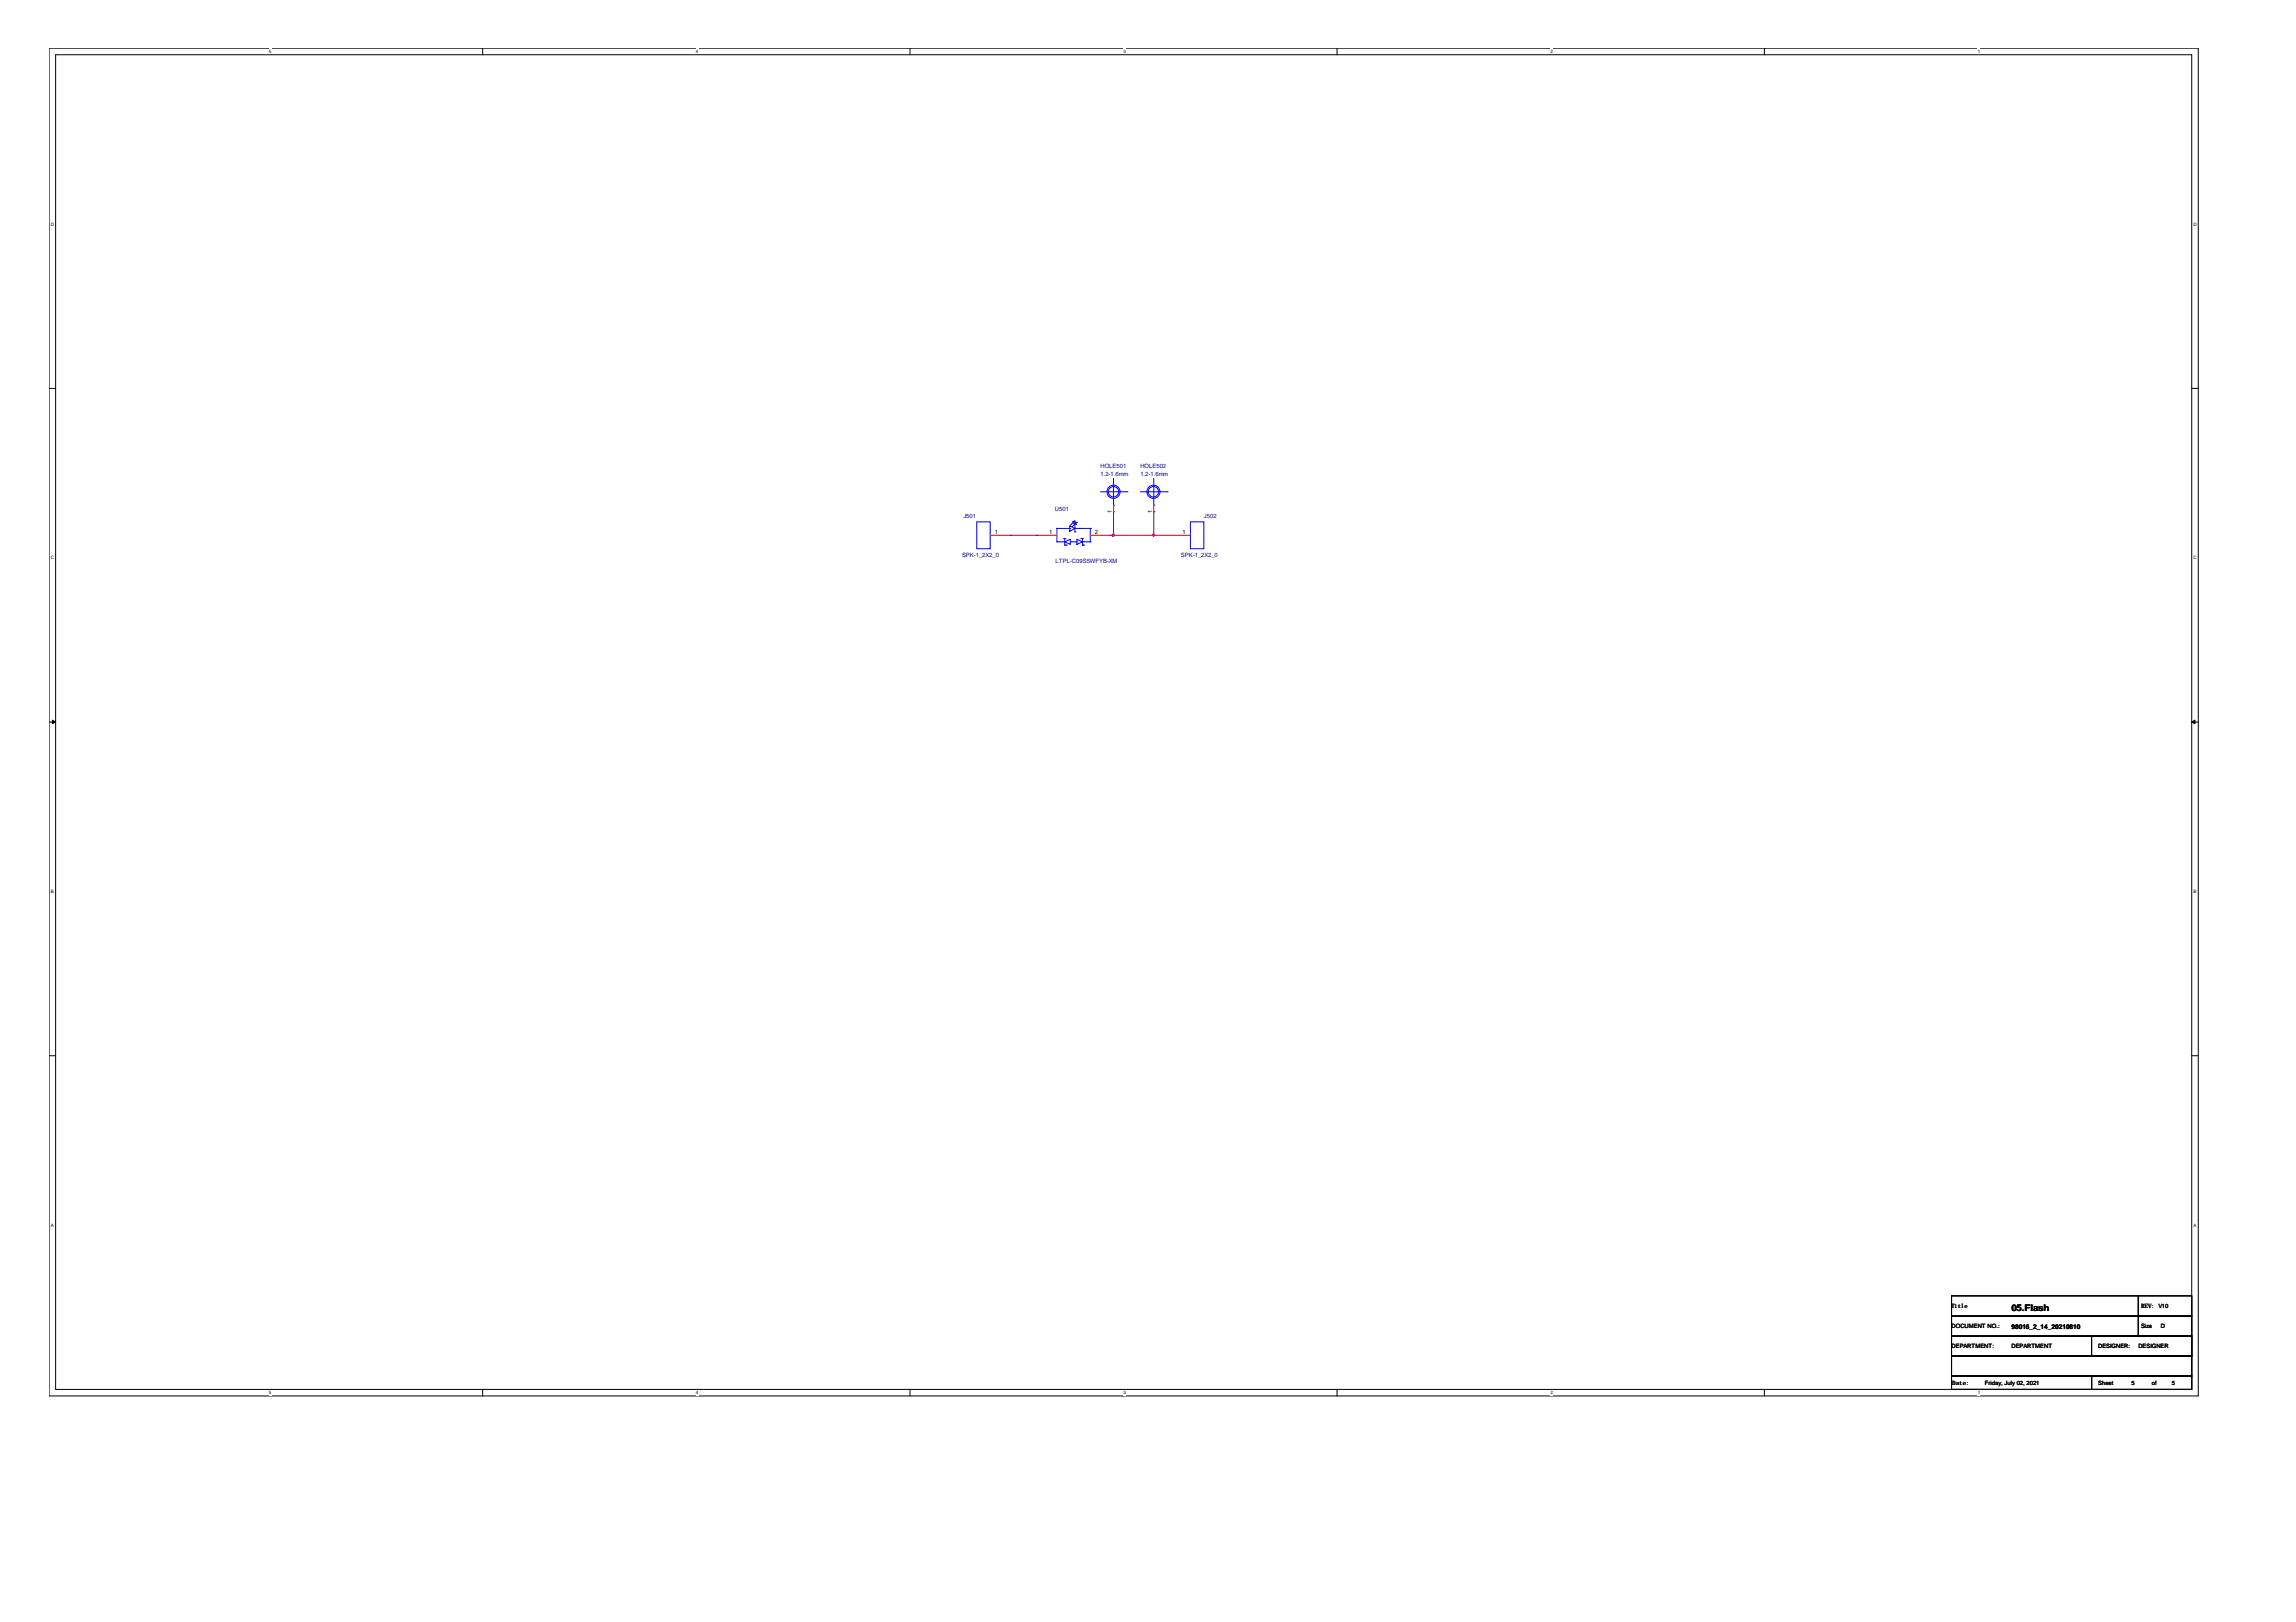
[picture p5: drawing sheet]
<svg xmlns="http://www.w3.org/2000/svg" width="297mm" height="210mm" viewBox="0 0 297 210" stroke-linecap="round" stroke-linejoin="round" font-family="sans-serif">
<defs><g id="words">
<text font-size="1.2" x="260.2" y="169.7">05.Flash</text>
<g font-size=".8" fill="#000080">
<text x="142.4" y="60.6">HOLE501</text>
<text x="142.4" y="61.6">1.2-1.6mm</text>
<text x="147.5" y="60.6">HOLE502</text>
<text x="147.5" y="61.6">1.2-1.6mm</text>
<text x="124.6" y="67">J501</text>
<text x="136.5" y="66.2">U501</text>
<text x="155.7" y="67">J502</text>
<text x="124.5" y="72.1">SPK-1_2X2_0</text>
<text x="136.6" y="72.9">LTPL-C09S5WFYB-XM</text>
<text x="152.8" y="72.1">SPK-1_2X2_0</text>
</g>
<g font-size=".8">
<text x="128.7" y="69.1">1</text>
<text x="135.7" y="69.1">1</text>
<text x="141.6" y="69.1">2</text>
<text x="143.8" y="66.4" transform="rotate(-90 143.8 66.4)">1</text>
<text x="149.1" y="66.4" transform="rotate(-90 149.1 66.4)">1</text>
<text x="153" y="69.1">1</text>
<text x="252.5" y="169.3">Title</text>
<text x="252.5" y="171.9">DOCUMENT NO.:</text>
<text x="260.2" y="172">98016_2_14_20210810</text>
<text x="277" y="171.9">Size</text>
<text x="277" y="169.3">REV: V10</text>
<text x="279.6" y="171.9">D</text>
<text x="252.5" y="174.5">DEPARTMENT:</text>
<text x="252.6" y="179.3">Date:</text>
<text x="256.8" y="179.3">Friday, July 02, 2021</text>
<text x="260.2" y="174.5">DEPARTMENT</text>
<text x="271.4" y="174.5">DESIGNER:</text>
<text x="271.4" y="179.3">Sheet</text>
<text x="275.8" y="179.3">5</text>
<text x="276.6" y="174.5">DESIGNER</text>
<text x="278.4" y="179.3">of</text>
<text x="281" y="179.3">5</text>
</g>
<g font-size=".6">
<text x="34.8" y="6.9">5</text>
<text x="90" y="6.9">4</text>
<text x="145.3" y="6.9">3</text>
<text x="200.6" y="6.9">2</text>
<text x="255.9" y="6.9">1</text>
<text x="6.6" y="29.2">D</text>
<text x="283.8" y="29.2">D</text>
<text x="6.6" y="72.4">C</text>
<text x="283.8" y="72.4">C</text>
<text x="6.6" y="115.6">B</text>
<text x="283.8" y="115.6">B</text>
<text x="6.6" y="158.8">A</text>
<text x="283.8" y="158.8">A</text>
<text x="34.8" y="180.4">5</text>
<text x="90" y="180.4">4</text>
<text x="145.3" y="180.4">3</text>
<text x="200.6" y="180.4">2</text>
<text x="255.9" y="180.4">1</text>
</g>
</g></defs>
<path d="M6.3 6.2h278.1v174.5h-278.1zM7.2 7.1h276.3v172.7h-276.3z" fill="none" stroke="#000" stroke-width=".13"/>
<g fill="#fff">
<path d="M34.8 6.3h.3v.7h-.3z"/>
<path d="M34.8 179.9h.3v.7h-.3z"/>
</g>
<path d="M62.4 6.2v.9M62.4 179.8v.9" fill="none" stroke="#000" stroke-width=".13"/>
<g fill="#fff">
<path d="M90 6.3h.3v.7h-.3z"/>
<path d="M90 179.9h.3v.7h-.3z"/>
</g>
<path d="M117.7 6.2v.9M117.7 179.8v.9" fill="none" stroke="#000" stroke-width=".13"/>
<g fill="#fff">
<path d="M145.3 6.3h.3v.7h-.3z"/>
<path d="M145.3 179.9h.3v.7h-.3z"/>
</g>
<path d="M173 6.2v.9M173 179.8v.9" fill="none" stroke="#000" stroke-width=".13"/>
<g fill="#fff">
<path d="M200.6 6.3h.3v.7h-.3z"/>
<path d="M200.6 179.9h.3v.7h-.3z"/>
</g>
<path d="M228.3 6.2v.9M228.3 179.8v.9" fill="none" stroke="#000" stroke-width=".13"/>
<g fill="#fff">
<path d="M255.9 6.3h.3v.7h-.3z"/>
<path d="M255.9 179.9h.3v.7h-.3z"/>
<path d="M6.6 28.7h.3v.7h-.3z"/>
<path d="M283.8 28.7h.3v.7h-.3z"/>
<path d="M6.6 71.9h.3v.6h-.3z"/>
<path d="M283.8 71.9h.3v.6h-.3z"/>
</g>
<path d="M6.3 50.3h.9M283.5 50.3h.9" fill="none" stroke="#000" stroke-width=".13"/>
<g fill="#fff">
<path d="M6.6 115h.3v.7h-.3z"/>
<path d="M283.8 115h.3v.7h-.3z"/>
</g>
<path d="M6.3 93.4h.9M283.5 93.4h.9" fill="none" stroke="#000" stroke-width=".13"/>
<g fill="#000" stroke="#000" stroke-width=".13">
<path d="M6.8 93.2l.4 .2-.4 .3z" fill-rule="evenodd"/>
<path d="M283.5 93.4l.5-.2v.5z" fill-rule="evenodd"/>
</g>
<g fill="#fff">
<path d="M6.6 158.2h.3v.7h-.3z"/>
<path d="M283.8 158.2h.3v.7h-.3z"/>
</g>
<path d="M6.3 136.6h.9M283.5 136.6h.9M252.5 167.7h24.1v2.6h-24.1zM252.5 170.3h24.1v2.6h-24.1zM252.5 178.1h18.1v1.7h-18.1zM252.5 175.5h31v2.6h-31zM252.5 172.9h31v2.6h-31zM270.6 178.1h12.9v1.7h-12.9zM270.6 172.9h12.9v2.6h-12.9zM276.6 167.7h6.9v2.6h-6.9zM276.6 170.3h6.9v2.6h-6.9z" fill="none" stroke="#000" stroke-width=".13"/>
<g fill="none" stroke="#00f" stroke-width=".13">
<path d="M126.4 67.5h1.7v3.5h-1.7zM136.7 70.1h.1M136.7 68.4h.1M136.7 68.4h1.7M136.7 70.1h1.1M136.7 68.4v1.7M137.6 69.7h.2M137.8 69.7h.1M137.8 70.5h.1M137.8 70.1l.7-.3v.7zM137.8 69.7v.8M137.8 70.5h.2"/>
<path d="M138 70.5h.1M138.4 68.4h.1M138.4 68l.7 .4-.7 .4zM138.5 70.1h.8M138.9 67.7h.1M139 67.5h.1M139 67.5l-.5 .5M139 67.5h-.3M139 67.5l-.1 .2M139.1 68.8h.1M139.1 68v.8M139.1 68.4h2"/>
<path d="M139.1 67.9h.1M139.2 67.6h.1M139.2 67.6l-.5 .5M139.2 67.6l-.2 .1M139.2 67.6l-.1 .3M139.3 70.1h.1M139.3 69.8l.7 .3-.7 .4zM139.8 68.4h.1M139.8 69.7h.2M140 69.7h.1M140 70.5h.1M140 70.1h1.1"/>
<path d="M140 70.5h.2M140 69.7v.8M140.2 70.5h.1M141.1 68.4h.1M141.1 70.1h.1M141.1 68.4v1.7M142.4 63.6h3.4M144.1 65.4h.1M144.1 61.9v3.5M145.8 63.6h.1M147.5 63.6h3.5M149.3 65.4h.1"/>
<path d="M149.3 61.9v3.5M151 63.6h.1M154 67.5h1.7v3.5h-1.7z"/>
<circle cx="144.1" cy="63.6" r=".85"/>
<circle cx="144.1" cy="63.6" r=".68"/>
<circle cx="149.2" cy="63.6" r=".85"/>
<circle cx="149.2" cy="63.6" r=".68"/>
</g>
<path d="M128.1 69.3h2.6M130.7 69.3h.1M134.2 69.3h.1M134.2 69.3h2.5M141.1 69.3h2.5M143.6 69.3h.1M144.1 66.2h.1M144.1 65.4v.8M149.3 66.2h.1M149.3 65.4v.8M151.4 69.3h.1M151.4 69.3h2.6" fill="none" stroke="#f00" stroke-width=".13"/>
<path d="M130.7 69.3h3.5M134.2 69.3h.1M143.6 69.3h7.8M144.1 69.3h.1M144.1 66.2v3.1M149.3 66.2h.1M149.3 69.3h.1M149.3 66.2v3.1" fill="none" stroke="#800040" stroke-width=".13"/>
<g fill="#f0f" stroke="#f0f" stroke-width=".13">
<path d="M143.9 69.1h.2v.2h-.2z" fill-rule="evenodd"/>
<path d="M149.1 69.1h.2v.2h-.2z" fill-rule="evenodd"/>
<path d="M143.9 69.1h.2v.2h-.2z" fill-rule="evenodd"/>
<path d="M149.1 69.1h.2v.2h-.2z" fill-rule="evenodd"/>
</g>
<use href="#words"/>
</svg>
